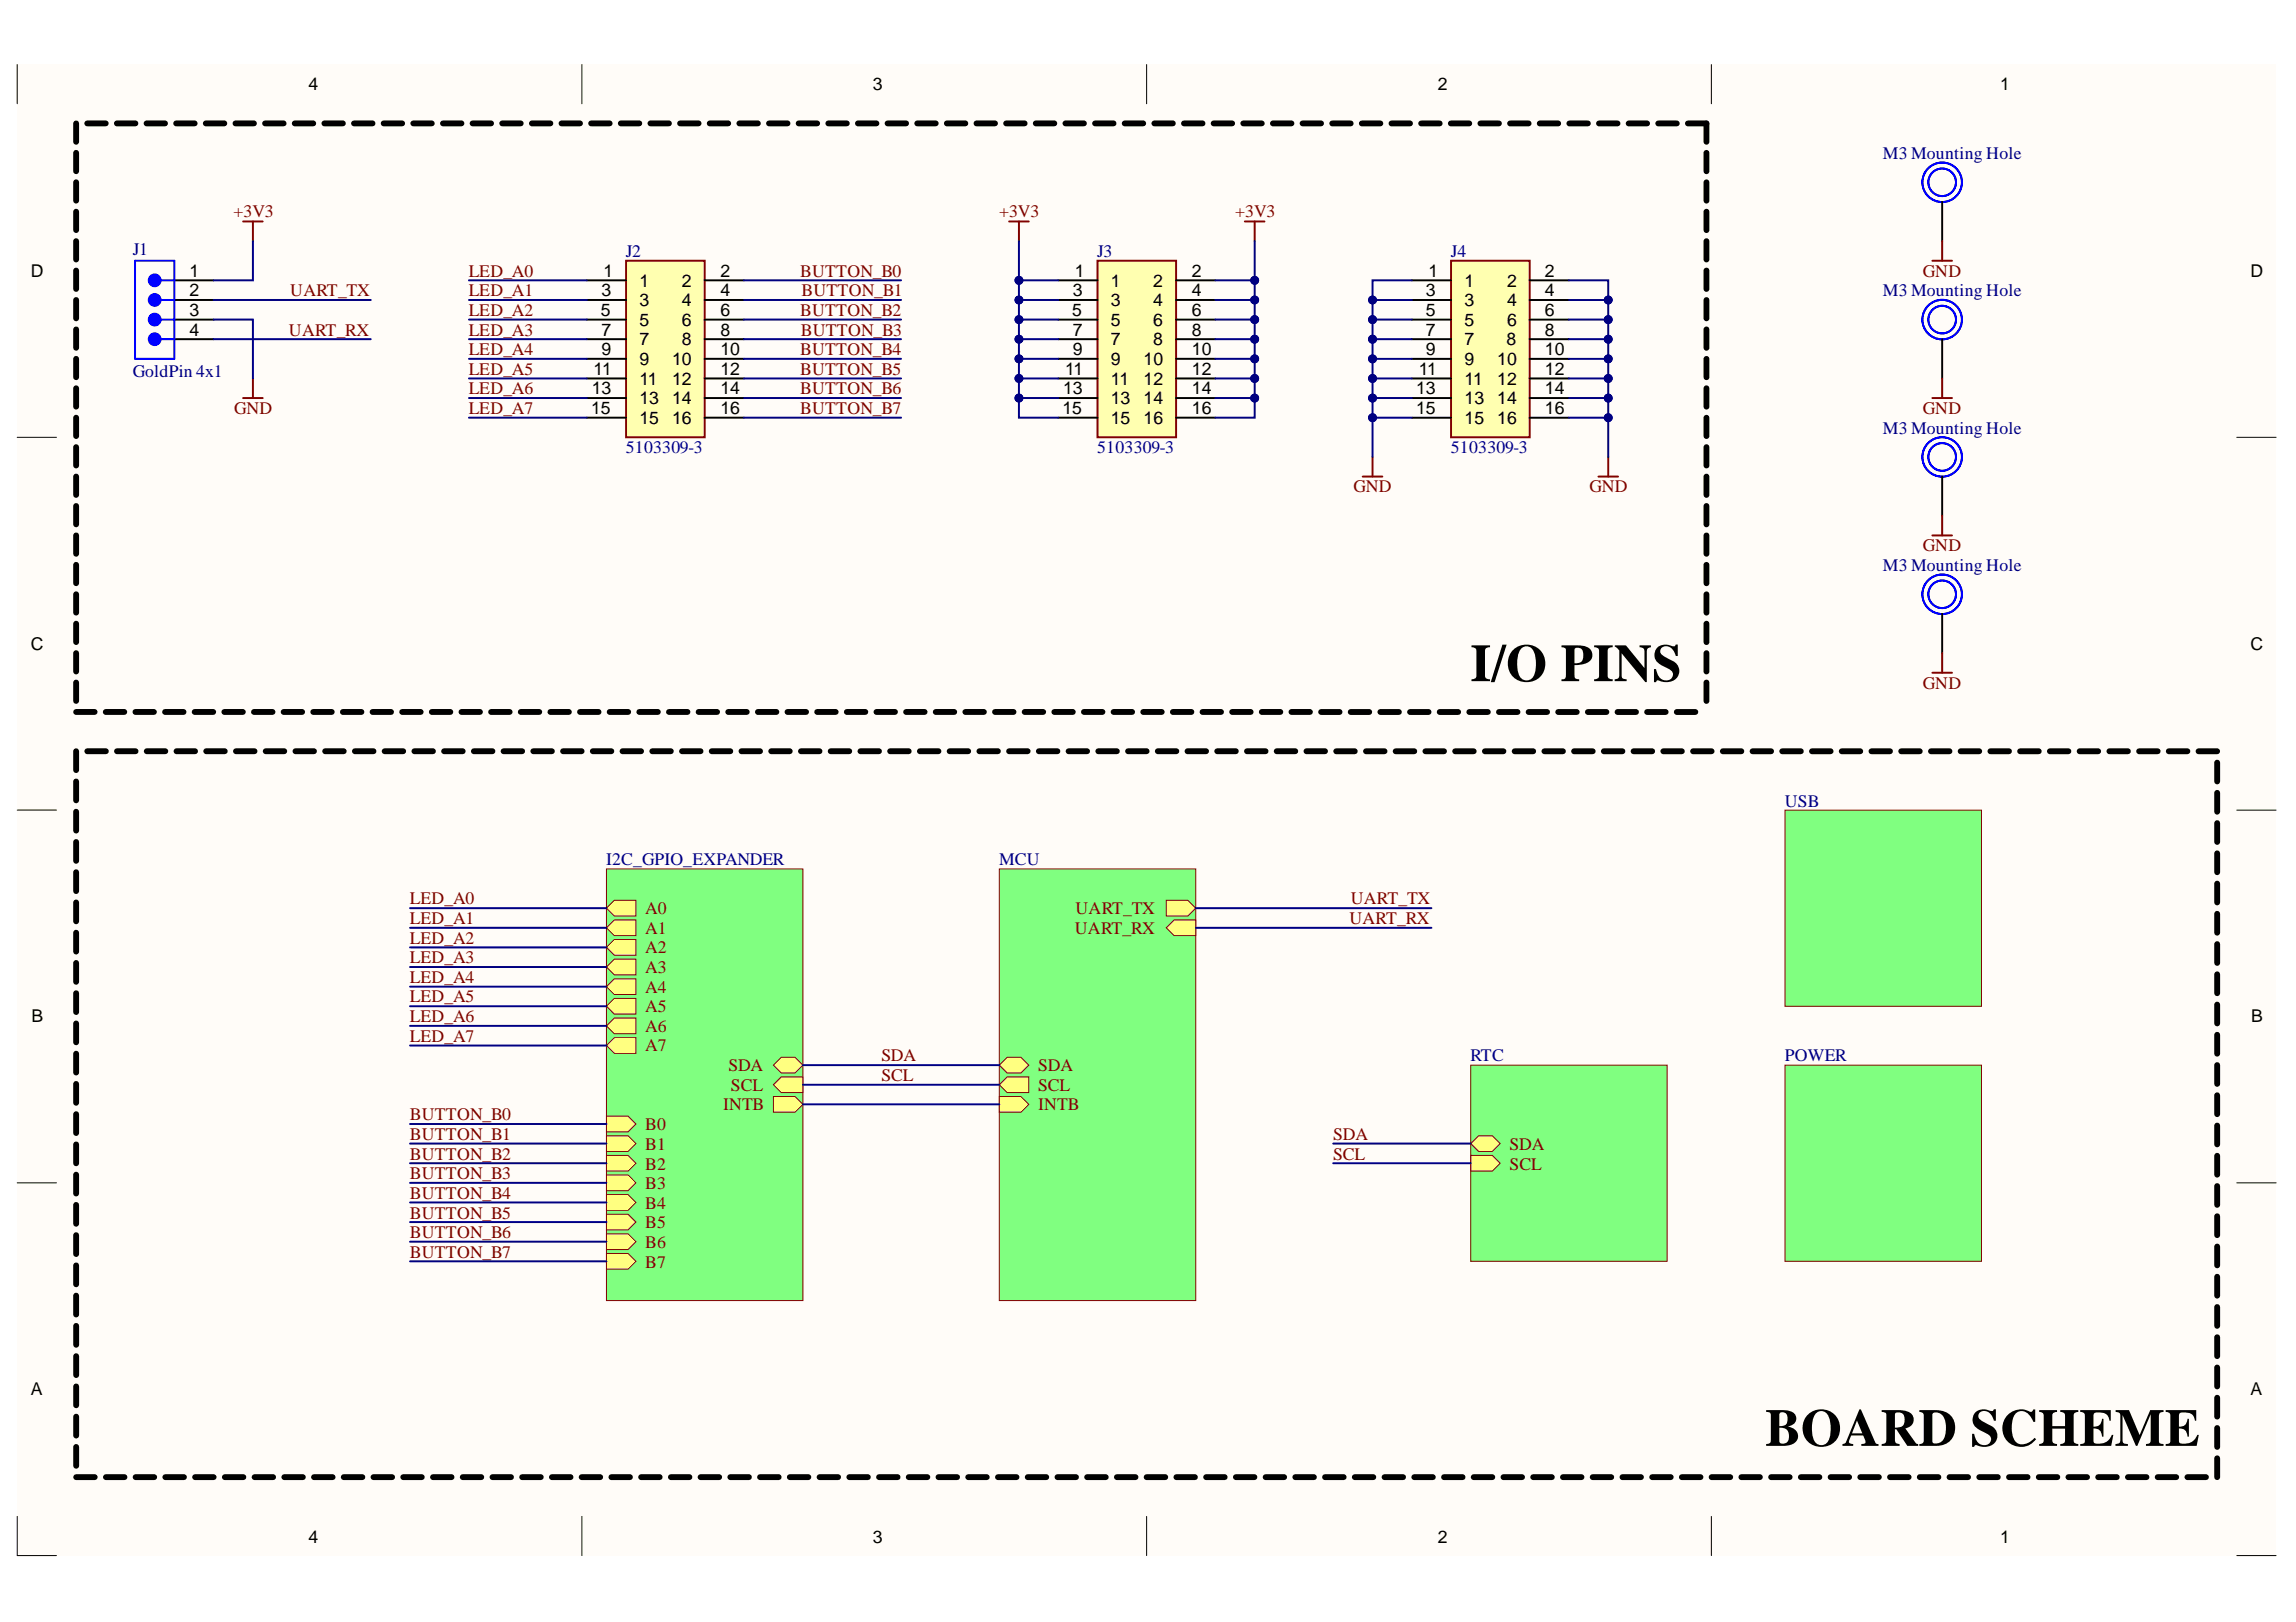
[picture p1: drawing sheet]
<svg xmlns="http://www.w3.org/2000/svg" width="297mm" height="210mm" viewBox="0 0 297 210" stroke-linecap="round" stroke-linejoin="round" font-family="sans-serif">
<defs><g id="words">
<g font-size="6.8">
<text x="190.2" y="88.1">I/O PINS</text>
<text x="228.4" y="187.1">BOARD SCHEME</text>
</g>
<g font-size="2.3">
<text x="39.9" y="11.7">4</text>
<text x="112.9" y="11.7">3</text>
<text x="186" y="11.7">2</text>
<text x="258.7" y="11.7">1</text>
<text x="4" y="35.8">D</text>
<text x="24.5" y="35.8">1</text>
<text x="78.1" y="35.8">1</text>
<text x="93.2" y="35.8">2</text>
<text x="139.1" y="35.8">1</text>
<text x="154.2" y="35.8">2</text>
<text x="184.8" y="35.8">1</text>
<text x="199.9" y="35.8">2</text>
<text x="291.1" y="35.8">D</text>
<text x="24.5" y="38.4">2</text>
<text x="24.5" y="40.9">3</text>
<text x="77.7" y="40.9">5</text>
<text x="77.8" y="38.4">3</text>
<text x="82.7" y="37.1">1</text>
<text x="82.7" y="39.6">3</text>
<text x="88.2" y="37.1">2</text>
<text x="88.2" y="39.6">4</text>
<text x="93.2" y="38.4">4</text>
<text x="93.2" y="40.9">6</text>
<text x="138.7" y="40.9">5</text>
<text x="138.8" y="38.4">3</text>
<text x="143.7" y="37.1">1</text>
<text x="143.7" y="39.6">3</text>
<text x="149.2" y="37.1">2</text>
<text x="149.2" y="39.6">4</text>
<text x="154.2" y="38.4">4</text>
<text x="154.2" y="40.9">6</text>
<text x="184.5" y="38.4">3</text>
<text x="184.5" y="40.9">5</text>
<text x="189.5" y="37.1">1</text>
<text x="189.5" y="39.6">3</text>
<text x="195" y="37.1">2</text>
<text x="195" y="39.6">4</text>
<text x="199.9" y="38.4">4</text>
<text x="199.9" y="40.9">6</text>
<text x="24.5" y="43.4">4</text>
<text x="77.8" y="43.4">7</text>
<text x="77.8" y="46">9</text>
<text x="82.7" y="42.2">5</text>
<text x="82.7" y="44.7">7</text>
<text x="82.7" y="47.2">9</text>
<text x="87" y="47.2">10</text>
<text x="88.2" y="42.2">6</text>
<text x="88.2" y="44.7">8</text>
<text x="93.2" y="43.4">8</text>
<text x="93.2" y="46">10</text>
<text x="138.8" y="43.4">7</text>
<text x="138.8" y="46">9</text>
<text x="143.7" y="42.2">5</text>
<text x="143.7" y="44.7">7</text>
<text x="143.7" y="47.2">9</text>
<text x="147.9" y="47.2">10</text>
<text x="149.2" y="42.2">6</text>
<text x="149.2" y="44.7">8</text>
<text x="154.2" y="43.4">8</text>
<text x="154.2" y="46">10</text>
<text x="184.5" y="43.4">7</text>
<text x="184.5" y="46">9</text>
<text x="189.5" y="42.2">5</text>
<text x="189.5" y="44.7">7</text>
<text x="189.5" y="47.2">9</text>
<text x="193.7" y="47.2">10</text>
<text x="194.9" y="44.7">8</text>
<text x="195" y="42.2">6</text>
<text x="199.9" y="43.4">8</text>
<text x="199.9" y="46">10</text>
<text x="76.5" y="53.6">15</text>
<text x="76.6" y="51">13</text>
<text x="76.8" y="48.5">11</text>
<text x="82.7" y="49.8">11</text>
<text x="82.7" y="52.3">13</text>
<text x="87" y="49.8">12</text>
<text x="87" y="52.3">14</text>
<text x="93.2" y="48.5">12</text>
<text x="93.2" y="51">14</text>
<text x="93.2" y="53.6">16</text>
<text x="137.5" y="53.6">15</text>
<text x="137.5" y="51">13</text>
<text x="137.8" y="48.5">11</text>
<text x="143.7" y="49.8">11</text>
<text x="143.7" y="52.3">13</text>
<text x="147.9" y="49.8">12</text>
<text x="147.9" y="52.3">14</text>
<text x="154.2" y="48.5">12</text>
<text x="154.2" y="51">14</text>
<text x="154.2" y="53.6">16</text>
<text x="183.2" y="51">13</text>
<text x="183.2" y="53.6">15</text>
<text x="183.6" y="48.5">11</text>
<text x="189.5" y="49.8">11</text>
<text x="189.5" y="52.3">13</text>
<text x="193.7" y="49.8">12</text>
<text x="193.7" y="52.3">14</text>
<text x="199.9" y="48.5">12</text>
<text x="199.9" y="51">14</text>
<text x="199.9" y="53.6">16</text>
<text x="82.7" y="54.8">15</text>
<text x="87" y="54.8">16</text>
<text x="143.7" y="54.8">15</text>
<text x="147.9" y="54.8">16</text>
<text x="189.5" y="54.8">15</text>
<text x="193.7" y="54.8">16</text>
<text x="4" y="84.1">C</text>
<text x="291.1" y="84.1">C</text>
<text x="4.1" y="132.3">B</text>
<text x="291.2" y="132.3">B</text>
<text x="4" y="180.5">A</text>
<text x="291.1" y="180.5">A</text>
<text x="39.9" y="199.6">4</text>
<text x="112.9" y="199.6">3</text>
<text x="186" y="199.6">2</text>
<text x="258.7" y="199.6">1</text>
</g>
<g font-size="2.3" fill="#000080">
<text x="243.6" y="20.5">M3 Mounting Hole</text>
<text x="17.2" y="33">J1</text>
<text x="80.9" y="33.3">J2</text>
<text x="141.9" y="33.3">J3</text>
<text x="187.7" y="33.3">J4</text>
<text x="243.6" y="38.4">M3 Mounting Hole</text>
<text x="17.2" y="48.8">GoldPin 4x1</text>
<text x="80.9" y="58.7">5103309-3</text>
<text x="141.9" y="58.7">5103309-3</text>
<text x="187.7" y="58.7">5103309-3</text>
<text x="243.6" y="56.1">M3 Mounting Hole</text>
<text x="243.6" y="73.9">M3 Mounting Hole</text>
<text x="230.9" y="104.4">USB</text>
<text x="78.4" y="112">I2C_GPIO_EXPANDER</text>
<text x="129.2" y="112">MCU</text>
<text x="190.2" y="137.3">RTC</text>
<text x="230.9" y="137.3">POWER</text>
</g>
<g font-size="2.3" fill="#800000">
<text x="30.2" y="28.1">+3V3</text>
<text x="129.2" y="28.1">+3V3</text>
<text x="159.8" y="28.1">+3V3</text>
<text x="60.6" y="35.8">LED_A0</text>
<text x="103.5" y="35.8">BUTTON_B0</text>
<text x="248.8" y="35.8">GND</text>
<text x="37.6" y="38.4">UART_TX</text>
<text x="60.6" y="38.4">LED_A1</text>
<text x="60.6" y="40.9">LED_A2</text>
<text x="103.5" y="40.9">BUTTON_B2</text>
<text x="103.7" y="38.4">BUTTON_B1</text>
<text x="37.4" y="43.4">UART_RX</text>
<text x="60.6" y="43.4">LED_A3</text>
<text x="60.6" y="46">LED_A4</text>
<text x="103.5" y="46">BUTTON_B4</text>
<text x="103.6" y="43.4">BUTTON_B3</text>
<text x="30.3" y="53.6">GND</text>
<text x="60.6" y="48.5">LED_A5</text>
<text x="60.6" y="51">LED_A6</text>
<text x="60.6" y="53.6">LED_A7</text>
<text x="103.5" y="53.6">BUTTON_B7</text>
<text x="103.5" y="48.5">BUTTON_B5</text>
<text x="103.5" y="51">BUTTON_B6</text>
<text x="248.8" y="53.6">GND</text>
<text x="175.1" y="63.7">GND</text>
<text x="205.6" y="63.7">GND</text>
<text x="248.8" y="71.3">GND</text>
<text x="248.8" y="89.2">GND</text>
<text x="53" y="117.1">LED_A0</text>
<text x="53" y="119.6">LED_A1</text>
<text x="83.5" y="118.3">A0</text>
<text x="139.1" y="118.3">UART_TX</text>
<text x="174.6" y="119.6">UART_RX</text>
<text x="174.8" y="117.1">UART_TX</text>
<text x="53" y="122.1">LED_A2</text>
<text x="53" y="124.7">LED_A3</text>
<text x="83.5" y="120.9">A1</text>
<text x="83.5" y="123.4">A2</text>
<text x="83.5" y="125.9">A3</text>
<text x="139.1" y="120.9">UART_RX</text>
<text x="53" y="127.2">LED_A4</text>
<text x="53" y="129.7">LED_A5</text>
<text x="83.5" y="128.5">A4</text>
<text x="83.5" y="131">A5</text>
<text x="53" y="132.3">LED_A6</text>
<text x="53" y="134.8">LED_A7</text>
<text x="83.5" y="133.5">A6</text>
<text x="83.5" y="136.1">A7</text>
<text x="114" y="137.3">SDA</text>
<text x="93.6" y="143.7">INTB</text>
<text x="94.2" y="138.6">SDA</text>
<text x="94.6" y="141.1">SCL</text>
<text x="114" y="139.9">SCL</text>
<text x="134.3" y="138.6">SDA</text>
<text x="134.3" y="141.1">SCL</text>
<text x="134.3" y="143.7">INTB</text>
<text x="53" y="144.9">BUTTON_B0</text>
<text x="53" y="147.5">BUTTON_B1</text>
<text x="83.5" y="146.2">B0</text>
<text x="83.5" y="148.8">B1</text>
<text x="172.5" y="147.5">SDA</text>
<text x="195.3" y="148.8">SDA</text>
<text x="53" y="150.1">BUTTON_B2</text>
<text x="53" y="152.6">BUTTON_B3</text>
<text x="53" y="155.2">BUTTON_B4</text>
<text x="83.5" y="151.4">B2</text>
<text x="83.5" y="153.9">B3</text>
<text x="172.5" y="150.1">SCL</text>
<text x="195.3" y="151.4">SCL</text>
<text x="53" y="157.7">BUTTON_B5</text>
<text x="53" y="160.2">BUTTON_B6</text>
<text x="83.5" y="156.4">B4</text>
<text x="83.5" y="159">B5</text>
<text x="83.5" y="161.5">B6</text>
<text x="53" y="162.8">BUTTON_B7</text>
<text x="83.5" y="164">B7</text>
</g>
</g></defs>
<g fill="#fffcf8">
<path d="M2.2 8.4h292.3v192.9h-292.3z" fill-rule="evenodd"/>
<path d="M7.3 13.4h282.1v182.8h-282.1z" fill-rule="evenodd"/>
</g>
<g fill="none" stroke="#000" stroke-width=".13">
<path d="M2.2 8.4v5M75.3 8.4v5M148.3 8.4v5M221.4 8.4v5M2.2 56.6h5.1M289.4 56.6h5.1M2.2 104.8h5.1M289.4 104.8h5.1M2.2 153.1h5.1M289.4 153.1h5.1M2.2 196.2v5.1h5.1M75.3 196.2v5.1"/>
<path d="M148.3 196.2v5.1M221.4 196.2v5.1M289.4 201.3h5.1"/>
</g>
<path d="M129.3 112.4h25.4v55.9h-25.4z" fill-rule="evenodd" fill="#80ff80"/>
<path d="M129.3 112.4h25.4v55.9h-25.4z" fill="none" stroke="#800000" stroke-width=".13"/>
<path d="M130.3 136.8h1.8l1 1-1 1.1h-1.8l-1-1.1z" fill-rule="evenodd" fill="#ffff80"/>
<path d="M130.3 136.8h1.8l1 1-1 1.1h-1.8l-1-1.1z" fill="none" stroke="#800000" stroke-width=".13"/>
<path d="M129.3 140.4l1-1h2.8v2h-2.8z" fill-rule="evenodd" fill="#ffff80"/>
<path d="M129.3 140.4l1-1h2.8v2h-2.8z" fill="none" stroke="#800000" stroke-width=".13"/>
<path d="M129.3 141.9h2.8l1 1-1 1h-2.8z" fill-rule="evenodd" fill="#ffff80"/>
<path d="M129.3 141.9h2.8l1 1-1 1h-2.8z" fill="none" stroke="#800000" stroke-width=".13"/>
<path d="M150.9 116.5h2.8l1 1-1 1h-2.8z" fill-rule="evenodd" fill="#ffff80"/>
<path d="M150.9 116.5h2.8l1 1-1 1h-2.8z" fill="none" stroke="#800000" stroke-width=".13"/>
<path d="M150.9 120.1l1-1.1h2.8v2.1h-2.8z" fill-rule="evenodd" fill="#ffff80"/>
<path d="M150.9 120.1l1-1.1h2.8v2.1h-2.8z" fill="none" stroke="#800000" stroke-width=".13"/>
<path d="M78.5 112.4h25.4v55.9h-25.4z" fill-rule="evenodd" fill="#80ff80"/>
<path d="M78.5 112.4h25.4v55.9h-25.4z" fill="none" stroke="#800000" stroke-width=".13"/>
<path d="M78.5 117.5l1-1h2.8v2h-2.8z" fill-rule="evenodd" fill="#ffff80"/>
<path d="M78.5 117.5l1-1h2.8v2h-2.8z" fill="none" stroke="#800000" stroke-width=".13"/>
<path d="M79.5 119h2.8v2.1h-2.8l-1-1z" fill-rule="evenodd" fill="#ffff80"/>
<path d="M79.5 119h2.8v2.1h-2.8l-1-1z" fill="none" stroke="#800000" stroke-width=".13"/>
<path d="M78.5 122.6l1-1h2.8v2h-2.8z" fill-rule="evenodd" fill="#ffff80"/>
<path d="M78.5 122.6l1-1h2.8v2h-2.8z" fill="none" stroke="#800000" stroke-width=".13"/>
<path d="M78.5 125.1l1-1h2.8v2.1h-2.8z" fill-rule="evenodd" fill="#ffff80"/>
<path d="M78.5 125.1l1-1h2.8v2.1h-2.8z" fill="none" stroke="#800000" stroke-width=".13"/>
<path d="M78.5 127.7l1-1h2.8v2h-2.8z" fill-rule="evenodd" fill="#ffff80"/>
<path d="M78.5 127.7l1-1h2.8v2h-2.8z" fill="none" stroke="#800000" stroke-width=".13"/>
<path d="M78.5 130.2l1-1h2.8v2h-2.8z" fill-rule="evenodd" fill="#ffff80"/>
<path d="M78.5 130.2l1-1h2.8v2h-2.8z" fill="none" stroke="#800000" stroke-width=".13"/>
<path d="M78.5 132.8l1-1.1h2.8v2.1h-2.8z" fill-rule="evenodd" fill="#ffff80"/>
<path d="M78.5 132.8l1-1.1h2.8v2.1h-2.8z" fill="none" stroke="#800000" stroke-width=".13"/>
<path d="M78.5 135.3l1-1h2.8v2h-2.8z" fill-rule="evenodd" fill="#ffff80"/>
<path d="M78.5 135.3l1-1h2.8v2h-2.8z" fill="none" stroke="#800000" stroke-width=".13"/>
<path d="M78.5 144.4h2.8l1 1.1-1 1h-2.8z" fill-rule="evenodd" fill="#ffff80"/>
<path d="M78.5 144.4h2.8l1 1.1-1 1h-2.8z" fill="none" stroke="#800000" stroke-width=".13"/>
<path d="M78.5 147h2.8l1 1-1 1h-2.8z" fill-rule="evenodd" fill="#ffff80"/>
<path d="M78.5 147h2.8l1 1-1 1h-2.8z" fill="none" stroke="#800000" stroke-width=".13"/>
<path d="M78.5 149.5h2.8l1 1-1 1h-2.8z" fill-rule="evenodd" fill="#ffff80"/>
<path d="M78.5 149.5h2.8l1 1-1 1h-2.8z" fill="none" stroke="#800000" stroke-width=".13"/>
<path d="M78.5 152.1h2.8l1 1-1 1h-2.8z" fill-rule="evenodd" fill="#ffff80"/>
<path d="M78.5 152.1h2.8l1 1-1 1h-2.8z" fill="none" stroke="#800000" stroke-width=".13"/>
<path d="M78.5 154.6h2.8l1 1-1 1h-2.8z" fill-rule="evenodd" fill="#ffff80"/>
<path d="M78.5 154.6h2.8l1 1-1 1h-2.8z" fill="none" stroke="#800000" stroke-width=".13"/>
<path d="M78.5 157.1h2.8l1 1-1 1.1h-2.8z" fill-rule="evenodd" fill="#ffff80"/>
<path d="M78.5 157.1h2.8l1 1-1 1.1h-2.8z" fill="none" stroke="#800000" stroke-width=".13"/>
<path d="M78.5 159.7h2.8l1 1-1 1h-2.8z" fill-rule="evenodd" fill="#ffff80"/>
<path d="M78.5 159.7h2.8l1 1-1 1h-2.8z" fill="none" stroke="#800000" stroke-width=".13"/>
<path d="M78.5 162.2h2.8l1 1-1 1h-2.8z" fill-rule="evenodd" fill="#ffff80"/>
<path d="M78.5 162.2h2.8l1 1-1 1h-2.8z" fill="none" stroke="#800000" stroke-width=".13"/>
<path d="M100.1 140.4l1-1h2.8v2h-2.8z" fill-rule="evenodd" fill="#ffff80"/>
<path d="M100.1 140.4l1-1h2.8v2h-2.8z" fill="none" stroke="#800000" stroke-width=".13"/>
<path d="M101.1 136.8h1.8l1 1-1 1.1h-1.8l-1-1.1z" fill-rule="evenodd" fill="#ffff80"/>
<path d="M101.1 136.8h1.8l1 1-1 1.1h-1.8l-1-1.1z" fill="none" stroke="#800000" stroke-width=".13"/>
<path d="M100.1 141.9h2.8l1 1-1 1h-2.8z" fill-rule="evenodd" fill="#ffff80"/>
<path d="M100.1 141.9h2.8l1 1-1 1h-2.8z" fill="none" stroke="#800000" stroke-width=".13"/>
<path d="M230.9 137.8h25.4v25.4h-25.4z" fill-rule="evenodd" fill="#80ff80"/>
<path d="M230.9 137.8h25.4v25.4h-25.4z" fill="none" stroke="#800000" stroke-width=".13"/>
<path d="M230.9 104.8h25.4v25.4h-25.4z" fill-rule="evenodd" fill="#80ff80"/>
<path d="M230.9 104.8h25.4v25.4h-25.4z" fill="none" stroke="#800000" stroke-width=".13"/>
<path d="M22.6 36.3h5M22.6 38.8h5M22.6 41.4h5M22.6 43.9h5" fill="none" stroke="#000" stroke-width=".25"/>
<path d="M20.8 36.3h1.8" fill="none" stroke="#00f" stroke-width=".25"/>
<circle cx="20" cy="36.3" r=".76" fill="#00f"/>
<g fill="none" stroke="#00f" stroke-width=".25">
<path d="M17.5 33.7h5.1v12.7h-5.1zM20.8 38.8h1.8"/>
<circle cx="20" cy="36.3" r=".76"/>
</g>
<circle cx="20" cy="38.8" r=".76" fill="#00f"/>
<g fill="none" stroke="#00f" stroke-width=".25">
<path d="M20.8 41.4h1.8M20.8 43.9h1.8"/>
<circle cx="20" cy="38.8" r=".76"/>
</g>
<circle cx="20" cy="41.4" r=".76" fill="#00f"/>
<circle cx="20" cy="41.4" r=".76" fill="none" stroke="#00f" stroke-width=".25"/>
<circle cx="20" cy="43.9" r=".76" fill="#00f"/>
<circle cx="20" cy="43.9" r=".76" fill="none" stroke="#00f" stroke-width=".25"/>
<path d="M31.5 28.7h2.5M32.7 28.7v2.5M31.5 51.5h2.5M32.7 49v2.5" fill="none" stroke="#800000" stroke-width=".25"/>
<g fill="none" stroke="#000" stroke-width=".76">
<path d="M9.8 16v2.4M9.8 19.8v2.4M11.3 16h2.4M15.1 16h2.4M19 16h2.4M22.8 16h2.4M26.6 16h2.4M30.5 16h2.4M34.3 16h2.4M38.1 16h2.4M42 16h2.4M45.8 16h2.4"/>
<path d="M49.6 16h2.4M53.5 16h2.4M57.3 16h2.4M61.1 16h2.4M65 16h2.4M68.8 16h2.4M72.6 16h2.4M76.5 16h2.4M80.3 16h2.4M84.1 16h2.4M88 16h2.4M91.8 16h2.4"/>
<path d="M95.7 16h2.4M99.5 16h2.4M103.3 16h2.4M107.2 16h2.4M111 16h2.4M114.8 16h2.4M118.7 16h2.4M122.5 16h2.4M126.3 16h2.4M130.2 16h2.4M134 16h2.4M137.8 16h2.4"/>
<path d="M141.7 16h2.4M145.5 16h2.4M149.3 16h2.4M153.2 16h2.4M157 16h2.4M160.8 16h2.4M164.7 16h2.4M168.5 16h2.4M172.4 16h2.3M176.2 16h2.4M180 16h2.4M183.9 16h2.4"/>
<path d="M187.7 16h2.4M191.5 16h2.4M195.4 16h2.4M199.2 16h2.4M203 16h2.4M206.9 16h2.4M210.7 16h2.4M214.5 16h2.4M218.4 16h2.4M9.8 23.6v2.4M9.8 27.4v2.4M9.8 31.2v2.4"/>
<path d="M9.8 35v2.4M9.8 38.8v2.4M9.8 42.6v2.4M9.8 46.4v2.4M9.8 50.2v2.4M9.8 54.1v2.3M9.8 57.9v2.3M9.8 61.7v2.4M9.8 65.5v2.4M9.8 69.3v2.4M9.8 73.1v2.4M9.8 76.9v2.4"/>
<path d="M9.8 80.7v2.4M9.8 84.5v2.4M9.8 88.3v2.4M9.8 97.2v2.5M9.8 92.1h2.4M11.3 97.2h2.4M13.7 92.1h2.4M15.1 97.2h2.4M17.5 92.1h2.4M19 97.2h2.4M21.4 92.1h2.3M22.8 97.2h2.4"/>
<path d="M25.2 92.1h2.4M26.7 97.2h2.4M29 92.1h2.4M30.5 97.2h2.4M32.9 92.1h2.4M34.4 97.2h2.4M36.7 92.1h2.4M38.2 97.2h2.4M40.5 92.1h2.4M42.1 97.2h2.4M44.4 92.1h2.4M45.9 97.2h2.4"/>
<path d="M48.2 92.1h2.4M49.8 97.2h2.4M52 92.1h2.4M53.6 97.2h2.4M55.9 92.1h2.4M57.5 97.2h2.4M59.7 92.1h2.4M61.3 97.2h2.4M63.5 92.1h2.4M65.1 97.2h2.5M67.4 92.1h2.4M69 97.2h2.4"/>
<path d="M71.2 92.1h2.4M72.8 97.2h2.4M75 92.1h2.4M76.7 97.2h2.4M78.9 92.1h2.4M80.5 97.2h2.4M82.7 92.1h2.4M84.4 97.2h2.4M86.5 92.1h2.4M88.2 97.2h2.4M90.4 92.1h2.4M92.1 97.2h2.4"/>
<path d="M94.2 92.1h2.4M95.9 97.2h2.4M98.1 92.1h2.3M99.8 97.2h2.4M101.9 92.1h2.4M103.6 97.2h2.4M105.7 92.1h2.4M107.5 97.2h2.4M109.6 92.1h2.3M111.3 97.2h2.4M113.4 92.1h2.4M115.2 97.2h2.4"/>
<path d="M117.2 92.1h2.4M119 97.2h2.4M121.1 92.1h2.4M122.9 97.2h2.4M124.9 92.1h2.4M126.7 97.2h2.4M128.7 92.1h2.4M130.5 97.2h2.5M132.6 92.1h2.4M134.4 97.2h2.4M136.4 92.1h2.4M138.2 97.2h2.4"/>
<path d="M140.2 92.1h2.4M142.1 97.2h2.4M144.1 92.1h2.4M145.9 97.2h2.4M147.9 92.1h2.4M149.8 97.2h2.4M151.7 92.1h2.4M153.6 97.2h2.4M155.6 92.1h2.4M157.5 97.2h2.4M159.4 92.1h2.4M161.3 97.2h2.4"/>
<path d="M163.2 92.1h2.4M165.2 97.2h2.4M167.1 92.1h2.4M169 97.2h2.4M170.9 92.1h2.4M172.9 97.2h2.4M174.7 92.1h2.4M176.7 97.2h2.4M178.6 92.1h2.4M180.6 97.2h2.4M182.4 92.1h2.4M184.4 97.2h2.4"/>
<path d="M186.3 92.1h2.3M188.3 97.2h2.4M190.1 92.1h2.4M192.1 97.2h2.4M193.9 92.1h2.4M196 97.2h2.4M197.8 92.1h2.4M199.8 97.2h2.4M201.6 92.1h2.4M203.6 97.2h2.5M205.4 92.1h2.4M207.5 97.2h2.4"/>
<path d="M209.3 92.1h2.4M211.3 97.2h2.4M213.1 92.1h2.4M215.2 97.2h2.4M216.9 92.1h2.4M219 97.2h2.4M222.9 97.2h2.4M226.7 97.2h2.4M230.6 97.2h2.4M234.4 97.2h2.4M238.3 97.2h2.4M242.1 97.2h2.4"/>
<path d="M246 97.2h2.4M249.8 97.2h2.4M253.7 97.2h2.4M257.5 97.2h2.4M261.3 97.2h2.5M265.2 97.2h2.4M269 97.2h2.4M272.9 97.2h2.4M276.7 97.2h2.4M280.6 97.2h2.4M284.4 97.2h2.4M286.8 98.7v2.4"/>
<path d="M9.8 101.1v2.5M9.8 105v2.5M9.8 109v2.4M9.8 112.9v2.4M9.8 116.8v2.4M286.8 102.6v2.4M286.8 106.5v2.5M286.8 110.4v2.5M286.8 114.3v2.5M286.8 118.3v2.4M9.8 120.7v2.4M9.8 124.6v2.5"/>
<path d="M9.8 128.5v2.5M9.8 132.4v2.5M9.8 136.4v2.4M286.8 122.2v2.4M286.8 126.1v2.4M286.8 130v2.4M286.8 133.9v2.5M286.8 137.8v2.5M9.8 140.3v2.4M9.8 144.2v2.4M9.8 148.1v2.4M9.8 152v2.5"/>
<path d="M9.8 155.9v2.5M9.8 159.8v2.5M286.8 141.7v2.5M286.8 145.7v2.4M286.8 149.6v2.4M286.8 153.5v2.4M286.8 157.4v2.4M9.8 163.8v2.4M9.8 167.7v2.4M9.9 171.6v2.4M9.9 175.5v2.5M9.9 179.4v2.5"/>
<path d="M286.8 161.3v2.5M286.8 165.2v2.5M286.8 169.1v2.5M286.8 173v2.5M286.8 177v2.4M9.9 183.3v2.5M9.9 187.2v2.5M9.9 191.2h2.4M13.7 191.2h2.4M17.5 191.2h2.5M21.4 191.2h2.4M25.2 191.2h2.4"/>
<path d="M29.1 191.2h2.4M32.9 191.2h2.4M36.8 191.2h2.4M40.6 191.2h2.4M44.5 191.2h2.4M48.3 191.2h2.4M52.2 191.2h2.4M56 191.2h2.4M59.9 191.2h2.4M63.7 191.2h2.4M67.6 191.2h2.4M71.4 191.2h2.4"/>
<path d="M75.2 191.2h2.4M79.1 191.2h2.4M82.9 191.2h2.4M86.8 191.2h2.4M90.6 191.2h2.4M94.5 191.2h2.4M98.3 191.2h2.4M102.2 191.2h2.4M106 191.2h2.4M109.9 191.2h2.4M113.7 191.2h2.4M117.6 191.2h2.4"/>
<path d="M121.4 191.2h2.4M125.3 191.2h2.4M129.1 191.2h2.4M133 191.2h2.4M136.8 191.2h2.4M140.6 191.2h2.5M144.5 191.2h2.4M148.3 191.2h2.5M152.2 191.2h2.4M156 191.2h2.4M159.9 191.2h2.4M163.7 191.2h2.4"/>
<path d="M167.6 191.2h2.4M171.4 191.2h2.4M175.3 191.2h2.4M179.1 191.2h2.4M183 191.2h2.4M186.8 191.2h2.4M190.7 191.2h2.4M194.5 191.2h2.4M198.4 191.2h2.4M202.2 191.2h2.4M206.1 191.2h2.4M209.9 191.2h2.4"/>
<path d="M213.7 191.2h2.4M217.6 191.2h2.4M221.4 191.2h2.4M225.3 191.2h2.4M229.1 191.2h2.4M233 191.2h2.4M236.8 191.2h2.4M240.7 191.2h2.4M244.5 191.2h2.4M248.4 191.2h2.4M252.2 191.2h2.4M256.1 191.2h2.4"/>
<path d="M259.9 191.2h2.4M263.8 191.2h2.4M267.6 191.2h2.4M271.4 191.2h2.5M275.3 191.2h2.4M279.1 191.2h2.4M283 191.2h2.4M286.8 180.9v2.4M286.8 184.8v2.4M286.8 188.7v2.5"/>
</g>
<path d="M190.3 137.8h25.4v25.4h-25.4z" fill-rule="evenodd" fill="#80ff80"/>
<path d="M190.3 137.8h25.4v25.4h-25.4z" fill="none" stroke="#800000" stroke-width=".13"/>
<path d="M190.3 148l1-1h1.8l1 1-1 1h-1.8z" fill-rule="evenodd" fill="#ffff80"/>
<path d="M190.3 148l1-1h1.8l1 1-1 1h-1.8z" fill="none" stroke="#800000" stroke-width=".13"/>
<path d="M190.3 149.5h2.8l1 1-1 1.1h-2.8z" fill-rule="evenodd" fill="#ffff80"/>
<path d="M190.3 149.5h2.8l1 1-1 1.1h-2.8z" fill="none" stroke="#800000" stroke-width=".13"/>
<path d="M142 33.7h10.2v22.9h-10.2z" fill-rule="evenodd" fill="#ffffb0"/>
<path d="M142 33.7h10.2v22.9h-10.2z" fill="none" stroke="#800000" stroke-width=".25"/>
<g fill="none" stroke="#000" stroke-width=".25">
<path d="M136.9 36.3h5.1M136.9 38.8h5.1M152.2 36.3h5M152.2 38.8h5M136.9 41.4h5.1M136.9 43.9h5.1M136.9 46.4h5.1M136.9 49h5.1M136.9 51.5h5.1M136.9 54.1h5.1M152.2 41.4h5M152.2 43.9h5"/>
<path d="M152.2 46.4h5M152.2 49h5M152.2 51.5h5M152.2 54.1h5"/>
</g>
<path d="M187.7 33.7h10.2v22.9h-10.2z" fill-rule="evenodd" fill="#ffffb0"/>
<path d="M130.6 28.7h2.5M131.8 28.7v2.5M161 28.7h2.6M162.3 28.7v2.5M187.7 33.7h10.2v22.9h-10.2zM177.6 59.1v2.6M208.1 59.1v2.6M176.3 61.7h2.5M206.8 61.7h2.5" fill="none" stroke="#800000" stroke-width=".25"/>
<g fill="none" stroke="#000" stroke-width=".25">
<path d="M182.7 36.3h5M182.7 38.8h5M197.9 36.3h5.1M197.9 38.8h5.1M182.7 41.4h5M182.7 43.9h5M182.7 46.4h5M182.7 49h5M182.7 51.5h5M182.7 54.1h5M197.9 41.4h5.1M197.9 43.9h5.1"/>
<path d="M197.9 46.4h5.1M197.9 49h5.1M197.9 51.5h5.1M197.9 54.1h5.1"/>
</g>
<path d="M81 33.7h10.2v22.9h-10.2z" fill-rule="evenodd" fill="#ffffb0"/>
<path d="M81 33.7h10.2v22.9h-10.2z" fill="none" stroke="#800000" stroke-width=".25"/>
<g fill="none" stroke="#000" stroke-width=".25">
<path d="M75.9 36.3h5.1M75.9 38.8h5.1M91.2 36.3h5M91.2 38.8h5M251.3 26.1v5.1M75.9 41.4h5.1M75.9 43.9h5.1M75.9 46.4h5.1M75.9 49h5.1M75.9 51.5h5.1M75.9 54.1h5.1M91.2 41.4h5"/>
<path d="M91.2 43.9h5M91.2 46.4h5M91.2 49h5M91.2 51.5h5M91.2 54.1h5M251.3 43.9v5.1M251.3 61.7v5M251.3 79.4v5.1"/>
</g>
<g fill="none" stroke="#000" stroke-width=".76">
<path d="M220.8 16v2.4M220.8 19.8v2.4M220.8 23.6v2.4M220.8 27.4v2.4M220.8 31.2v2.4M220.8 35v2.4M220.8 38.8v2.4M220.8 42.6v2.4M220.8 46.4v2.4M220.8 50.2v2.4M220.8 54.1v2.3M220.8 57.9v2.3"/>
<path d="M220.8 61.7v2.4M220.8 65.5v2.4M220.8 69.3v2.4M220.8 73.1v2.4M220.8 76.9v2.4M220.8 80.7v2.4M220.8 84.5v2.4M220.8 88.3v2.4"/>
</g>
<g fill="none" stroke="#00f" stroke-width=".25">
<circle cx="251.3" cy="23.6" r="2.56"/>
<circle cx="251.3" cy="23.6" r="1.79"/>
<circle cx="251.3" cy="59.1" r="2.55"/>
<circle cx="251.3" cy="41.4" r="2.56"/>
<circle cx="251.3" cy="41.4" r="1.79"/>
<circle cx="251.3" cy="59.1" r="1.79"/>
<circle cx="251.3" cy="59.1" r="2.56"/>
<circle cx="251.3" cy="76.9" r="2.56"/>
<circle cx="251.3" cy="76.9" r="1.79"/>
</g>
<g fill="none" stroke="#000080" stroke-width=".25">
<path d="M27.6 38.8h20.4M32.7 31.2v5.1h-5.1M60.7 36.3h15.2M60.7 38.8h15.2M96.2 36.3h20.4M96.2 38.8h20.4M27.6 41.4h5.1v7.6M27.6 43.9h20.4M60.7 41.4h15.2M60.7 43.9h15.2M60.7 46.4h15.2M60.7 49h15.2"/>
<path d="M60.7 51.5h15.2M60.7 54.1h15.2M96.2 41.4h20.4M96.2 43.9h20.4M96.2 46.4h20.4M96.2 49h20.4M96.2 51.5h20.4M96.2 54.1h20.4M131.8 51.5h5.1M53 117.5h25.5M154.7 117.5h30.5M53 120.1h25.5"/>
<path d="M53 122.6h25.5M53 125.1h25.5M53 127.7h25.5M53 130.2h25.5M53 132.8h25.5M53 135.3h25.5M103.9 137.8h25.4M154.7 120.1h30.5M53 145.5h25.5M53 148h25.5M53 150.5h25.5M53 153.1h25.5"/>
<path d="M53 155.6h25.5M53 158.1h25.5M103.9 140.4h25.4M103.9 142.9h25.4M172.5 148h17.8M172.5 150.5h17.8M53 160.7h25.5M53 163.2h25.5"/>
</g>
<circle cx="131.8" cy="51.5" r=".51" fill="#000080"/>
<circle cx="131.8" cy="51.5" r=".51" fill="none" stroke="#000080" stroke-width=".13"/>
<path d="M131.8 49h5.1" fill="none" stroke="#000080" stroke-width=".25"/>
<circle cx="131.8" cy="49" r=".51" fill="#000080"/>
<circle cx="131.8" cy="49" r=".51" fill="none" stroke="#000080" stroke-width=".13"/>
<path d="M131.8 46.4h5.1" fill="none" stroke="#000080" stroke-width=".25"/>
<circle cx="131.8" cy="46.4" r=".51" fill="#000080"/>
<circle cx="131.8" cy="46.4" r=".51" fill="none" stroke="#000080" stroke-width=".13"/>
<path d="M131.8 43.9h5.1" fill="none" stroke="#000080" stroke-width=".25"/>
<circle cx="131.8" cy="43.9" r=".51" fill="#000080"/>
<circle cx="131.8" cy="43.9" r=".51" fill="none" stroke="#000080" stroke-width=".13"/>
<path d="M131.8 41.4h5.1" fill="none" stroke="#000080" stroke-width=".25"/>
<circle cx="131.8" cy="41.4" r=".51" fill="#000080"/>
<circle cx="131.8" cy="41.4" r=".51" fill="none" stroke="#000080" stroke-width=".13"/>
<path d="M131.8 38.8h5.1" fill="none" stroke="#000080" stroke-width=".25"/>
<circle cx="131.8" cy="38.8" r=".51" fill="#000080"/>
<circle cx="131.8" cy="38.8" r=".51" fill="none" stroke="#000080" stroke-width=".13"/>
<path d="M157.2 51.5h5.1" fill="none" stroke="#000080" stroke-width=".25"/>
<circle cx="162.3" cy="51.5" r=".51" fill="#000080"/>
<circle cx="162.3" cy="51.5" r=".51" fill="none" stroke="#000080" stroke-width=".13"/>
<path d="M157.2 49h5.1" fill="none" stroke="#000080" stroke-width=".25"/>
<circle cx="162.3" cy="49" r=".51" fill="#000080"/>
<circle cx="162.3" cy="49" r=".51" fill="none" stroke="#000080" stroke-width=".13"/>
<path d="M157.2 46.4h5.1" fill="none" stroke="#000080" stroke-width=".25"/>
<circle cx="162.3" cy="46.4" r=".51" fill="#000080"/>
<circle cx="162.3" cy="46.4" r=".51" fill="none" stroke="#000080" stroke-width=".13"/>
<path d="M157.2 43.9h5.1" fill="none" stroke="#000080" stroke-width=".25"/>
<circle cx="162.3" cy="43.9" r=".51" fill="#000080"/>
<circle cx="162.3" cy="43.9" r=".51" fill="none" stroke="#000080" stroke-width=".13"/>
<path d="M157.2 41.4h5.1" fill="none" stroke="#000080" stroke-width=".25"/>
<circle cx="162.3" cy="41.4" r=".51" fill="#000080"/>
<circle cx="162.3" cy="41.4" r=".51" fill="none" stroke="#000080" stroke-width=".13"/>
<path d="M157.2 38.8h5.1" fill="none" stroke="#000080" stroke-width=".25"/>
<circle cx="162.3" cy="38.8" r=".51" fill="#000080"/>
<circle cx="162.3" cy="38.8" r=".51" fill="none" stroke="#000080" stroke-width=".13"/>
<path d="M182.7 36.3h-5.1v22.8" fill="none" stroke="#000080" stroke-width=".25"/>
<circle cx="177.6" cy="38.8" r=".51" fill="#000080"/>
<circle cx="177.6" cy="38.8" r=".51" fill="none" stroke="#000080" stroke-width=".13"/>
<circle cx="177.6" cy="41.4" r=".51" fill="#000080"/>
<circle cx="177.6" cy="41.4" r=".51" fill="none" stroke="#000080" stroke-width=".13"/>
<circle cx="177.6" cy="43.9" r=".51" fill="#000080"/>
<circle cx="177.6" cy="43.9" r=".51" fill="none" stroke="#000080" stroke-width=".13"/>
<circle cx="177.6" cy="46.4" r=".51" fill="#000080"/>
<circle cx="177.6" cy="46.4" r=".51" fill="none" stroke="#000080" stroke-width=".13"/>
<circle cx="177.6" cy="49" r=".51" fill="#000080"/>
<circle cx="177.6" cy="49" r=".51" fill="none" stroke="#000080" stroke-width=".13"/>
<circle cx="177.6" cy="51.5" r=".51" fill="#000080"/>
<circle cx="177.6" cy="51.5" r=".51" fill="none" stroke="#000080" stroke-width=".13"/>
<circle cx="177.6" cy="54.1" r=".51" fill="#000080"/>
<circle cx="177.6" cy="54.1" r=".51" fill="none" stroke="#000080" stroke-width=".13"/>
<path d="M177.6 54.1h5.1" fill="none" stroke="#000080" stroke-width=".25"/>
<circle cx="177.6" cy="54.1" r=".51" fill="#000080"/>
<circle cx="177.6" cy="54.1" r=".51" fill="none" stroke="#000080" stroke-width=".13"/>
<path d="M177.6 51.5h5.1" fill="none" stroke="#000080" stroke-width=".25"/>
<circle cx="177.6" cy="51.5" r=".51" fill="#000080"/>
<circle cx="177.6" cy="51.5" r=".51" fill="none" stroke="#000080" stroke-width=".13"/>
<path d="M177.6 49h5.1" fill="none" stroke="#000080" stroke-width=".25"/>
<circle cx="177.6" cy="49" r=".51" fill="#000080"/>
<circle cx="177.6" cy="49" r=".51" fill="none" stroke="#000080" stroke-width=".13"/>
<path d="M177.6 46.4h5.1" fill="none" stroke="#000080" stroke-width=".25"/>
<circle cx="177.6" cy="46.4" r=".51" fill="#000080"/>
<circle cx="177.6" cy="46.4" r=".51" fill="none" stroke="#000080" stroke-width=".13"/>
<path d="M177.6 43.9h5.1" fill="none" stroke="#000080" stroke-width=".25"/>
<circle cx="177.6" cy="43.9" r=".51" fill="#000080"/>
<circle cx="177.6" cy="43.9" r=".51" fill="none" stroke="#000080" stroke-width=".13"/>
<path d="M177.6 41.4h5.1" fill="none" stroke="#000080" stroke-width=".25"/>
<circle cx="177.6" cy="41.4" r=".51" fill="#000080"/>
<circle cx="177.6" cy="41.4" r=".51" fill="none" stroke="#000080" stroke-width=".13"/>
<path d="M177.6 38.8h5.1" fill="none" stroke="#000080" stroke-width=".25"/>
<circle cx="177.6" cy="38.8" r=".51" fill="#000080"/>
<circle cx="177.6" cy="38.8" r=".51" fill="none" stroke="#000080" stroke-width=".13"/>
<path d="M203 36.3h5.1v22.8" fill="none" stroke="#000080" stroke-width=".25"/>
<circle cx="208.1" cy="38.8" r=".51" fill="#000080"/>
<circle cx="208.1" cy="38.8" r=".51" fill="none" stroke="#000080" stroke-width=".13"/>
<circle cx="208.1" cy="41.4" r=".51" fill="#000080"/>
<circle cx="208.1" cy="41.4" r=".51" fill="none" stroke="#000080" stroke-width=".13"/>
<circle cx="208.1" cy="43.9" r=".51" fill="#000080"/>
<circle cx="208.1" cy="43.9" r=".51" fill="none" stroke="#000080" stroke-width=".13"/>
<circle cx="208.1" cy="46.4" r=".51" fill="#000080"/>
<circle cx="208.1" cy="46.4" r=".51" fill="none" stroke="#000080" stroke-width=".13"/>
<circle cx="208.1" cy="49" r=".51" fill="#000080"/>
<circle cx="208.1" cy="49" r=".51" fill="none" stroke="#000080" stroke-width=".13"/>
<circle cx="208.1" cy="51.5" r=".51" fill="#000080"/>
<circle cx="208.1" cy="51.5" r=".51" fill="none" stroke="#000080" stroke-width=".13"/>
<circle cx="208.1" cy="54.1" r=".51" fill="#000080"/>
<circle cx="208.1" cy="54.1" r=".51" fill="none" stroke="#000080" stroke-width=".13"/>
<path d="M203 54.1h5.1" fill="none" stroke="#000080" stroke-width=".25"/>
<circle cx="208.1" cy="54.1" r=".51" fill="#000080"/>
<circle cx="208.1" cy="54.1" r=".51" fill="none" stroke="#000080" stroke-width=".13"/>
<path d="M203 51.5h5.1" fill="none" stroke="#000080" stroke-width=".25"/>
<circle cx="208.1" cy="51.5" r=".51" fill="#000080"/>
<circle cx="208.1" cy="51.5" r=".51" fill="none" stroke="#000080" stroke-width=".13"/>
<path d="M203 49h5.1" fill="none" stroke="#000080" stroke-width=".25"/>
<circle cx="208.1" cy="49" r=".51" fill="#000080"/>
<circle cx="208.1" cy="49" r=".51" fill="none" stroke="#000080" stroke-width=".13"/>
<path d="M203 46.4h5.1" fill="none" stroke="#000080" stroke-width=".25"/>
<circle cx="208.1" cy="46.4" r=".51" fill="#000080"/>
<circle cx="208.1" cy="46.4" r=".51" fill="none" stroke="#000080" stroke-width=".13"/>
<path d="M203 43.9h5.1" fill="none" stroke="#000080" stroke-width=".25"/>
<circle cx="208.1" cy="43.9" r=".51" fill="#000080"/>
<circle cx="208.1" cy="43.9" r=".51" fill="none" stroke="#000080" stroke-width=".13"/>
<path d="M203 41.4h5.1" fill="none" stroke="#000080" stroke-width=".25"/>
<circle cx="208.1" cy="41.4" r=".51" fill="#000080"/>
<circle cx="208.1" cy="41.4" r=".51" fill="none" stroke="#000080" stroke-width=".13"/>
<path d="M203 38.8h5.1" fill="none" stroke="#000080" stroke-width=".25"/>
<circle cx="208.1" cy="38.8" r=".51" fill="#000080"/>
<circle cx="208.1" cy="38.8" r=".51" fill="none" stroke="#000080" stroke-width=".13"/>
<path d="M162.3 31.2v22.9h-5.1" fill="none" stroke="#000080" stroke-width=".25"/>
<circle cx="162.3" cy="51.5" r=".51" fill="#000080"/>
<circle cx="162.3" cy="51.5" r=".51" fill="none" stroke="#000080" stroke-width=".13"/>
<circle cx="162.3" cy="49" r=".51" fill="#000080"/>
<circle cx="162.3" cy="49" r=".51" fill="none" stroke="#000080" stroke-width=".13"/>
<circle cx="162.3" cy="46.4" r=".51" fill="#000080"/>
<circle cx="162.3" cy="46.4" r=".51" fill="none" stroke="#000080" stroke-width=".13"/>
<circle cx="162.3" cy="43.9" r=".51" fill="#000080"/>
<circle cx="162.3" cy="43.9" r=".51" fill="none" stroke="#000080" stroke-width=".13"/>
<circle cx="162.3" cy="41.4" r=".51" fill="#000080"/>
<circle cx="162.3" cy="41.4" r=".51" fill="none" stroke="#000080" stroke-width=".13"/>
<circle cx="162.3" cy="38.8" r=".51" fill="#000080"/>
<circle cx="162.3" cy="38.8" r=".51" fill="none" stroke="#000080" stroke-width=".13"/>
<circle cx="162.3" cy="36.3" r=".51" fill="#000080"/>
<circle cx="162.3" cy="36.3" r=".51" fill="none" stroke="#000080" stroke-width=".13"/>
<path d="M131.8 31.2v22.9h5.1" fill="none" stroke="#000080" stroke-width=".25"/>
<circle cx="131.8" cy="51.5" r=".51" fill="#000080"/>
<circle cx="131.8" cy="51.5" r=".51" fill="none" stroke="#000080" stroke-width=".13"/>
<circle cx="131.8" cy="49" r=".51" fill="#000080"/>
<circle cx="131.8" cy="49" r=".51" fill="none" stroke="#000080" stroke-width=".13"/>
<circle cx="131.8" cy="46.4" r=".51" fill="#000080"/>
<circle cx="131.8" cy="46.4" r=".51" fill="none" stroke="#000080" stroke-width=".13"/>
<circle cx="131.8" cy="43.9" r=".51" fill="#000080"/>
<circle cx="131.8" cy="43.9" r=".51" fill="none" stroke="#000080" stroke-width=".13"/>
<circle cx="131.8" cy="41.4" r=".51" fill="#000080"/>
<circle cx="131.8" cy="41.4" r=".51" fill="none" stroke="#000080" stroke-width=".13"/>
<circle cx="131.8" cy="38.8" r=".51" fill="#000080"/>
<circle cx="131.8" cy="38.8" r=".51" fill="none" stroke="#000080" stroke-width=".13"/>
<circle cx="131.8" cy="36.3" r=".51" fill="#000080"/>
<circle cx="131.8" cy="36.3" r=".51" fill="none" stroke="#000080" stroke-width=".13"/>
<path d="M131.8 36.3h5.1" fill="none" stroke="#000080" stroke-width=".25"/>
<circle cx="131.8" cy="36.3" r=".51" fill="#000080"/>
<circle cx="131.8" cy="36.3" r=".51" fill="none" stroke="#000080" stroke-width=".13"/>
<path d="M157.2 36.3h5.1" fill="none" stroke="#000080" stroke-width=".25"/>
<circle cx="162.3" cy="36.3" r=".51" fill="#000080"/>
<circle cx="162.3" cy="36.3" r=".51" fill="none" stroke="#000080" stroke-width=".13"/>
<path d="M250 33.7h2.5M251.3 31.2v2.5M250 51.5h2.5M251.3 49v2.5M250 69.3h2.5M251.3 66.7v2.6M250 87.1h2.5M251.3 84.5v2.6" fill="none" stroke="#800000" stroke-width=".25"/>
<use href="#words"/>
</svg>
